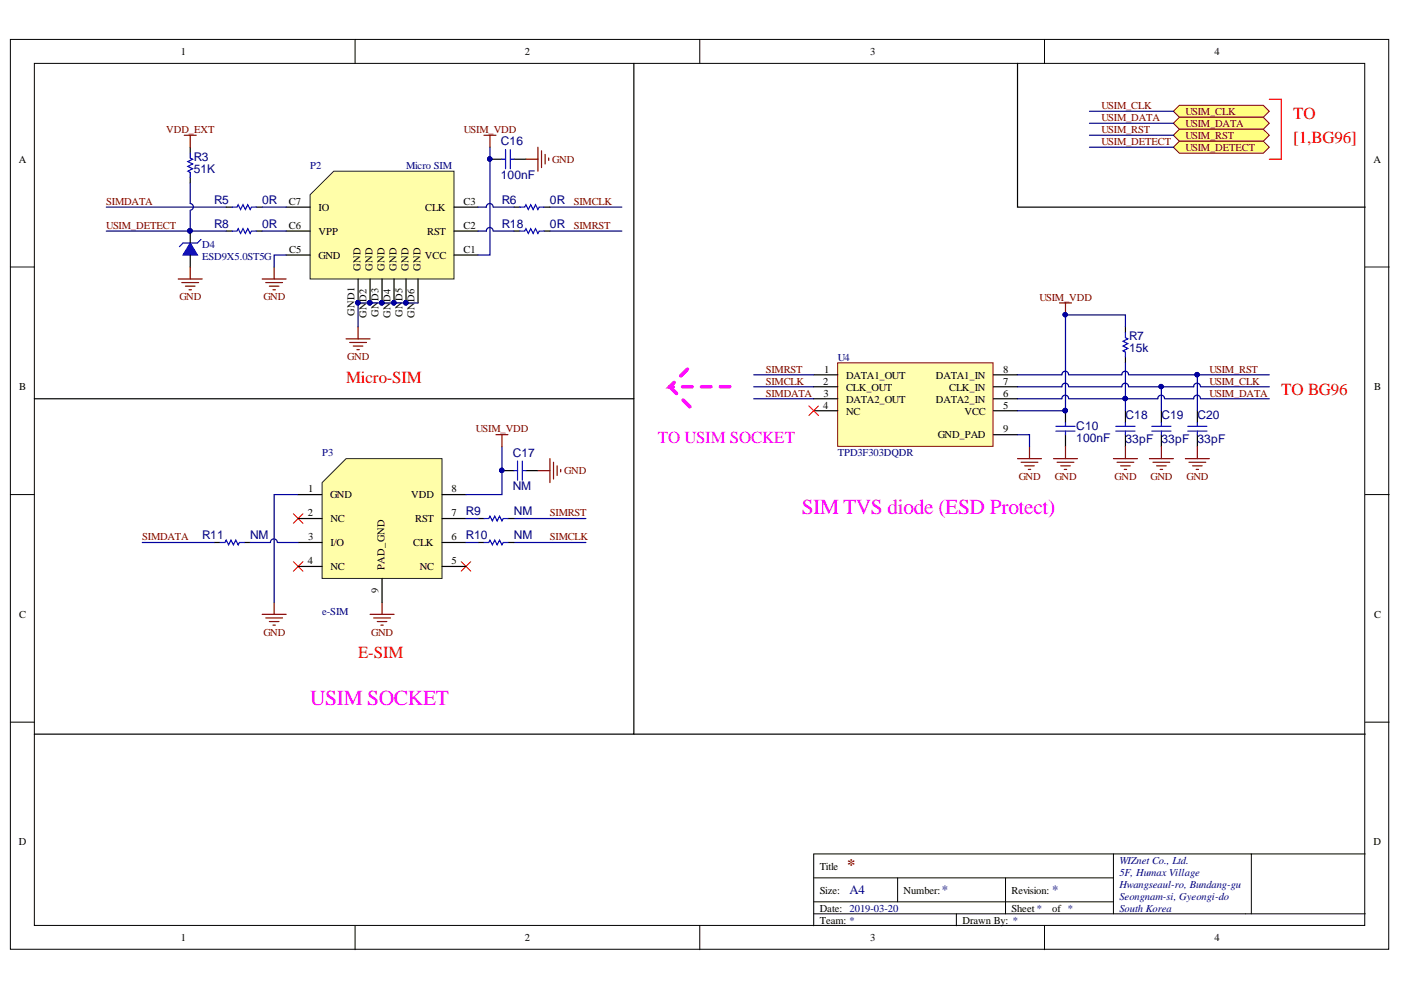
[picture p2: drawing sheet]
<svg xmlns="http://www.w3.org/2000/svg" width="297mm" height="210mm" viewBox="0 0 297 210" stroke-linecap="round" stroke-linejoin="round" font-family="sans-serif">
<defs><g id="words">
<g font-size="4.5" fill="#f0f">
<text x="170" y="108.9">SIM TVS diode (ESD Protect)</text>
<text x="65.8" y="149.5">USIM SOCKET</text>
</g>
<g font-size="3.6" fill="#f00">
<text x="274.2" y="25.3">TO</text>
<text x="274.2" y="30.3">[1,BG96]</text>
<text x="73.4" y="81.1">Micro-SIM</text>
<text x="271.7" y="83.7">TO BG96</text>
<text x="75.9" y="139.5">E-SIM</text>
</g>
<text font-size="3.6" fill="#f0f" x="139.5" y="93.8">TO USIM SOCKET</text>
<text font-size="3.4" fill="#800000" x="179.6" y="184.4">*</text>
<g font-size="2.7" fill="#000080">
<text x="180.1" y="189.6">A4</text>
<text x="199.7" y="189.6">*</text>
<text x="223.1" y="189.6">*</text>
</g>
<g font-size="2.5" fill="#000080">
<text x="41.1" y="34.1">R3</text>
<text x="106.2" y="30.8">C16</text>
<text x="41.1" y="36.6">51K</text>
<text x="106.2" y="37.9">100nF</text>
<text x="45.4" y="43.2">R5</text>
<text x="55.6" y="43.2">0R</text>
<text x="106.4" y="43.2">R6</text>
<text x="116.6" y="43.2">0R</text>
<text x="45.4" y="48.3">R8</text>
<text x="55.6" y="48.3">0R</text>
<text x="106.4" y="48.3">R18</text>
<text x="116.6" y="48.3">0R</text>
<text x="239.4" y="72.2">R7</text>
<text x="239.4" y="74.7">15k</text>
<text x="238.6" y="88.9">C18</text>
<text x="246.2" y="88.9">C19</text>
<text x="253.9" y="88.9">C20</text>
<text x="228.2" y="91.2">C10</text>
<text x="228.2" y="93.8">100nF</text>
<text x="238.6" y="94">33pF 33pF 33pF</text>
<text x="108.7" y="96.8">C17</text>
<text x="108.7" y="103.9">NM</text>
<text x="98.8" y="109.3">R9</text>
<text x="109" y="109.3">NM</text>
<text x="42.9" y="114.3">R11</text>
<text x="53" y="114.3">NM</text>
<text x="98.8" y="114.3">R10</text>
<text x="109" y="114.3">NM</text>
</g>
<g font-size="2.2">
<text x="38.3" y="11.7">1</text>
<text x="111.3" y="11.7">2</text>
<text x="184.5" y="11.7">3</text>
<text x="257.5" y="11.7">4</text>
<text x="4" y="34.5">A</text>
<text x="291.2" y="34.5">A</text>
<text x="61.3" y="43.4">C7</text>
<text x="67.5" y="44.7">IO</text>
<text x="90.2" y="44.7">CLK</text>
<text x="98.3" y="43.4">C3</text>
<text x="61.3" y="48.5">C6</text>
<text x="61.3" y="53.6">C5</text>
<text x="67.5" y="49.8">VPP</text>
<text x="90.6" y="49.8">RST</text>
<text x="98.3" y="48.5">C2</text>
<text x="98.3" y="53.6">C1</text>
<text x="67.5" y="54.9">GND</text>
<text x="76.5" y="57.4" transform="rotate(-90 76.5 57.4)">GND</text>
<text x="79" y="57.4" transform="rotate(-90 79 57.4)">GND</text>
<text x="81.6" y="57.4" transform="rotate(-90 81.6 57.4)">GND</text>
<text x="84.1" y="57.4" transform="rotate(-90 84.1 57.4)">GND</text>
<text x="86.6" y="57.4" transform="rotate(-90 86.6 57.4)">GND</text>
<text x="89.2" y="57.4" transform="rotate(-90 89.2 57.4)">GND</text>
<text x="90.1" y="54.9">VCC</text>
<text x="77.7" y="64" transform="rotate(-90 77.7 64)">D2</text>
<text x="80.3" y="63.9" transform="rotate(-90 80.3 63.9)">D3</text>
<text x="82.8" y="64" transform="rotate(-90 82.8 64)">D4</text>
<text x="85.4" y="63.9" transform="rotate(-90 85.4 63.9)">D5</text>
<text x="87.9" y="64" transform="rotate(-90 87.9 64)">D6</text>
<text x="75.2" y="67" transform="rotate(-90 75.2 67)">GND1</text>
<text x="77.7" y="67.3" transform="rotate(-90 77.7 67.3)">GN</text>
<text x="80.3" y="67.3" transform="rotate(-90 80.3 67.3)">GN</text>
<text x="82.8" y="67.3" transform="rotate(-90 82.8 67.3)">GN</text>
<text x="85.4" y="67.3" transform="rotate(-90 85.4 67.3)">GN</text>
<text x="87.9" y="67.3" transform="rotate(-90 87.9 67.3)">GN</text>
<text x="4.1" y="82.7">B</text>
<text x="174.6" y="81.5">2</text>
<text x="174.7" y="79">1</text>
<text x="179.4" y="80.3">DATA1_OUT</text>
<text x="179.4" y="82.8">CLK_OUT</text>
<text x="198.4" y="80.3">DATA1_IN</text>
<text x="201.2" y="82.8">CLK_IN</text>
<text x="212.7" y="79">8</text>
<text x="212.7" y="81.5">7</text>
<text x="291.3" y="82.7">B</text>
<text x="174.6" y="86.6">4</text>
<text x="174.6" y="84.1">3</text>
<text x="179.4" y="85.3">DATA2_OUT</text>
<text x="179.4" y="87.9">NC</text>
<text x="198.4" y="85.3">DATA2_IN</text>
<text x="204.5" y="87.9">VCC</text>
<text x="212.7" y="84.1">6</text>
<text x="212.7" y="86.6">5</text>
<text x="198.8" y="93">GND_PAD</text>
<text x="212.7" y="91.7">9</text>
<text x="65.3" y="104.4">1</text>
<text x="70" y="105.7">GND</text>
<text x="87.2" y="105.7">VDD</text>
<text x="95.7" y="104.4">8</text>
<text x="65.2" y="109.5">2</text>
<text x="70.1" y="110.7">NC</text>
<text x="88" y="110.7">RST</text>
<text x="95.7" y="109.5">7</text>
<text x="65.2" y="119.6">4</text>
<text x="65.3" y="114.6">3</text>
<text x="70.1" y="115.8">I/O</text>
<text x="87.6" y="115.8">CLK</text>
<text x="95.7" y="119.6">5</text>
<text x="95.7" y="114.6">6</text>
<text x="70.1" y="120.9">NC</text>
<text x="80.3" y="125.8" transform="rotate(-90 80.3 125.8)">9</text>
<text x="81.6" y="120.9" transform="rotate(-90 81.6 120.9)">PAD_GND</text>
<text x="89" y="120.9">NC</text>
<text x="4.1" y="131">C</text>
<text x="291.3" y="131">C</text>
<text x="4" y="179.2">D</text>
<text x="291.2" y="179.2">D</text>
<text x="173.8" y="184.4">Title</text>
<text x="173.8" y="189.5">Size:</text>
<text x="191.6" y="189.5">Number:</text>
<text x="214.5" y="189.5">Revision:</text>
<text x="173.8" y="193.3">Date: 2019-03-20</text>
<text x="173.8" y="195.8">Team: *</text>
<text x="204" y="195.8">Drawn By: *</text>
<text x="214.5" y="193.3">Sheet *</text>
<text x="223.1" y="193.3">of *</text>
<text x="38.3" y="199.6">1</text>
<text x="111.3" y="199.6">2</text>
<text x="184.5" y="199.6">3</text>
<text x="257.5" y="199.6">4</text>
</g>
<g font-size="2.2" fill="#800000">
<text x="233.5" y="23.1">USIM_CLK</text>
<text x="35.2" y="28.2">VDD_EXT</text>
<text x="98.3" y="28.2">USIM_VDD</text>
<text x="233.5" y="28.2">USIM_RST</text>
<text x="233.5" y="25.7">USIM_DATA</text>
<text x="251.3" y="24.3">USIM_CLK</text>
<text x="251.3" y="26.9">USIM_DATA</text>
<text x="251.3" y="29.4">USIM_RST</text>
<text x="117.1" y="34.6">GND</text>
<text x="233.5" y="30.7">USIM_DETECT</text>
<text x="251.3" y="31.9">USIM_DETECT</text>
<text x="22.5" y="43.4">SIMDATA</text>
<text x="121.7" y="43.4">SIMCLK</text>
<text x="22.5" y="48.5">USIM_DETECT</text>
<text x="121.7" y="48.5">SIMRST</text>
<text x="38" y="63.7">GND</text>
<text x="55.8" y="63.7">GND</text>
<text x="220.4" y="63.8">USIM_VDD</text>
<text x="73.6" y="76.4">GND</text>
<text x="162.4" y="79">SIMRST</text>
<text x="162.4" y="81.5">SIMCLK</text>
<text x="256.4" y="79">USIM_RST</text>
<text x="256.4" y="81.5">USIM_CLK</text>
<text x="162.4" y="84.1">SIMDATA</text>
<text x="256.4" y="84.1">USIM_DATA</text>
<text x="100.9" y="91.7">USIM_VDD</text>
<text x="119.6" y="100.6">GND</text>
<text x="216" y="101.8">GND</text>
<text x="223.6" y="101.8">GND</text>
<text x="236.3" y="101.8">GND</text>
<text x="244" y="101.8">GND</text>
<text x="251.6" y="101.8">GND</text>
<text x="116.6" y="109.5">SIMRST</text>
<text x="30.2" y="114.6">SIMDATA</text>
<text x="116.6" y="114.6">SIMCLK</text>
<text x="55.8" y="134.8">GND</text>
<text x="78.7" y="134.8">GND</text>
</g>
<g font-size="2.2" fill="#000080">
<text x="65.8" y="35.8">P2</text>
<text x="86.1" y="35.8">Micro SIM</text>
<text x="42.9" y="52.6">D4</text>
<text x="42.9" y="55.1">ESD9X5.0ST5G</text>
<text x="177.6" y="76.5">U4</text>
<text x="68.3" y="96.8">P3</text>
<text x="177.6" y="96.8">TPD3F303DQDR</text>
<text x="68.3" y="130.3">e-SIM</text>
<text x="237.3" y="183.1">WIZnet Co., Ltd.</text>
<text x="237.3" y="185.7">5F, Humax Village</text>
<text x="237.3" y="188.2">Hwangseaul-ro, Bundang-gu</text>
<text x="237.3" y="190.7">Seongnam-si, Gyeongi-do</text>
<text x="237.3" y="193.3">South Korea</text>
</g>
</g></defs>
<g fill="#fff" stroke="#000" stroke-width=".21">
<path d="M2.2 8.4h292.2v192.9h-292.2z"/>
<path d="M7.3 13.4h282.1v182.8h-282.1z"/>
</g>
<g fill="none" stroke="#000" stroke-width=".21">
<path d="M75.3 8.4v5M148.4 8.4v5M221.5 8.4v5M2.2 56.6h5.1M289.5 56.6h5M2.2 104.9h5.1M289.5 104.9h5M2.2 153.1h5.1M289.5 153.1h5M75.3 196.3v5.1M148.4 196.3v5.1M172.5 186.1h63.6"/>
<path d="M172.5 193.7h117M172.5 191.2h63.6M190.3 186.1v5.1M202.8 193.7v2.6M213.2 186.1v7.6M221.5 196.3v5.1M236.1 181.1v12.6M265.3 181.1h-92.8v15.2M289.5 181.1h-24.2v12.6"/>
</g>
<path d="M62.2 119.1l2 2M62.2 108.9l2 2.1M64.2 119.1l-2 2M64.2 108.9l-2 2.1M97.8 119.1l2 2M99.8 119.1l-2 2" fill="none" stroke="#f00" stroke-width=".21"/>
<path d="M55.6 130.3h5.1M56.3 131h3.6M57.1 131.8h2M57.9 132.5h.5M58.1 127.7v2.6M78.5 130.3h5M79.2 131h3.6M80 131.8h2M80.7 132.5h.6M81 127.7v2.6" fill="none" stroke="#800000" stroke-width=".25"/>
<g fill="#ffff80" stroke="#800000" stroke-width=".21">
<path d="M248.8 23.6l1.3-1.3h17.7l1.3 1.3-1.3 1.3h-17.7z" fill-rule="evenodd"/>
<path d="M248.8 26.1l1.3-1.2h17.7l1.3 1.2-1.3 1.3h-17.7z" fill-rule="evenodd"/>
<path d="M248.8 28.7l1.3-1.3h17.7l1.3 1.3-1.3 1.2h-17.7z" fill-rule="evenodd"/>
</g>
<path d="M231 28.7h17.8M231 26.1h17.8M231 23.6h17.8" fill="none" stroke="#000080" stroke-width=".25"/>
<path d="M68.3 102.3l5.1-5.1h20.3v25.4h-25.4z" fill-rule="evenodd" fill="#fffea9"/>
<path d="M68.3 102.3l5.1-5.1h20.3v25.4h-25.4z" fill="none" stroke="#172721" stroke-width=".21"/>
<path d="M63.1 104.9h5.1M63.2 109.9h5.1M63.2 115h5.1M93.7 104.9h5.1M93.7 109.9h5.1M93.7 115h5.1M63.2 120.1h5.1M81 122.6v5.1M93.7 120.1h5.1" fill="none" stroke="#000" stroke-width=".25"/>
<path d="M63.1 104.9h-5v22.8M109 115h15.2M109 109.9h15.2" fill="none" stroke="#000080" stroke-width=".25"/>
<path d="M65.8 41.3l5-5h25.5v22.9h-30.5z" fill-rule="evenodd" fill="#fffea9"/>
<path d="M65.8 41.3l5-5h25.5v22.9h-30.5z" fill="none" stroke="#172721" stroke-width=".21"/>
<path d="M60.7 43.9h5.1M60.7 54.1h5.1M60.7 49h5.1M75.9 59.2v5M78.5 59.2v5M81 59.2v5M83.5 59.2v5M86.1 59.2v5M88.6 59.2v5M96.3 43.9h5M96.3 54.1h5M96.3 49h5" fill="none" stroke="#000" stroke-width=".25"/>
<g fill="#000080" stroke="#000080" stroke-width=".21">
<circle cx="75.9" cy="64.2" r=".46"/>
<circle cx="78.4" cy="64.2" r=".47"/>
<circle cx="80.9" cy="64.2" r=".47"/>
<circle cx="83.5" cy="64.2" r=".46"/>
<circle cx="86" cy="64.2" r=".46"/>
</g>
<path d="M177.6 76.9h32.9v17.7h-32.9z" fill="#ffffb0" stroke="#800000" stroke-width=".21"/>
<g fill="none" stroke="#000" stroke-width=".25">
<path d="M103.9 33.8h2.5M109 33.8h2.5M172.5 79.5h5.1M210.6 79.5h5.1M106.4 99.8h2.6M111.5 99.8h2.6M172.5 82h5.1M172.5 84.5h5.1M172.5 87.1h5.1M210.6 82h5.1M210.6 84.5h5.1M210.6 87.1h5.1"/>
<path d="M210.6 92.2h5.1M45.4 115h1.3M51.8 115h1.2M101.3 109.9h1.3M101.3 115h1.3M107.7 109.9h1.3M107.7 115h1.3"/>
</g>
<g fill="none" stroke="#800000" stroke-width=".25">
<path d="M102.6 28.7h2.6M103.9 28.7v2.5M111.5 33.8h2.6M114.1 31.2v5.1M114.8 32v3.5M115.6 32.7v2.1M116.3 33.5v.5M55.6 59.2h5.1M56.3 59.9h3.6M58.1 56.6v2.6M57.1 60.7h2M57.9 61.4h.5"/>
<path d="M73.4 71.8h5.1M74.1 72.6h3.6M74.9 73.4h2M75.7 74.1h.5M75.9 69.3v2.5M224.6 64.2h2.6M225.9 64.2v2.6M105.2 92.2h2.5M106.4 92.2v2.5M114.1 99.8h2.5M116.6 97.2v5.1M117.4 98v3.6"/>
<path d="M118.1 98.8v2M118.9 99.5v.5M215.7 97.2h5.1M216.5 98h3.6M217.3 98.8h2M218 99.5h.5M218.3 94.7v2.5"/>
</g>
<g fill="#000080" stroke="#000080" stroke-width=".21">
<circle cx="225.8" cy="66.7" r=".46"/>
<circle cx="86" cy="64.2" r=".46"/>
<circle cx="83.5" cy="64.2" r=".46"/>
<circle cx="80.9" cy="64.2" r=".47"/>
<circle cx="78.4" cy="64.2" r=".47"/>
<circle cx="75.9" cy="64.2" r=".46"/>
<circle cx="106.4" cy="99.7" r=".46"/>
<circle cx="103.8" cy="33.7" r=".46"/>
</g>
<g fill="none" stroke="#000080" stroke-width=".25">
<path d="M103.9 31.2v22.9h-2.6M22.5 43.9h25.5M60.7 54.1h-2.6v2.5M116.6 43.9h15.2M116.6 49h15.2M88.6 64.2h-12.7v5.1M159.8 79.5h12.7M106.4 94.7v10.2h-7.6M159.8 82h12.7M159.8 84.5h12.7M215.7 92.2h2.6v2.5M30.2 115h15.2"/>
<path d="M58.8 115a.72 .72 0 0 0-.7-.7 .72 .72 0 0 0-.8 .7h-4.3M58.9 115h4.3M98.8 109.9h2.5M98.8 115h2.5"/>
</g>
<path d="M171.5 86.1l2 2M173.5 86.1l-2 2" fill="none" stroke="#f00" stroke-width=".21"/>
<path d="M106.4 33.8h.8M107.2 31.7v4.1M108.2 31.7v4.1M108.2 33.8h.8M109 99.8h.7M109.7 97.8v4M110.7 97.8v4M110.7 99.8h.8M46.7 115h1l.3-.5 .5 1 .5-1 .5 1 .5-1 .5 1 .3-.5h1M102.6 109.9h1l.3-.5 .5 1.1 .5-1.1 .5 1.1 .5-1.1 .5 1.1 .3-.6h1M102.6 115h1l.3-.5 .5 1 .5-1 .5 1 .5-1 .5 1 .3-.5h1" fill="none" stroke="#00f" stroke-width=".25"/>
<path d="M142 82l5.1 5.1M154.7 82h-12.7l5.1-5.1" fill="none" stroke="#f0f" stroke-width=".76" stroke-dasharray="2 2"/>
<path d="M248.8 31.2l1.3-1.3h17.7l1.3 1.3-1.3 1.3h-17.7z" fill-rule="evenodd" fill="#ffff80" stroke="#800000" stroke-width=".21"/>
<path d="M231 31.2h17.8" fill="none" stroke="#000080" stroke-width=".25"/>
<path d="M40.3 51.5l1.6 2.6h-3.1z" fill="#00f"/>
<g fill="none" stroke="#00f" stroke-width=".25">
<path d="M40.3 32.5v1l.5 .3-1 .5 1 .5-1 .5 1 .5-1 .5 .5 .2v1.1M40.3 51.5l1.6 2.6h-3.1zM42.6 50.8l-.7 .7h-3.1l-.8 .8M49.2 43.9h1l.3-.5 .5 1 .5-1 .5 1 .5-1 .5 1 .3-.5h1M49.2 49h1l.3-.5 .5 1 .5-1 .5 1 .5-1 .5 1 .3-.5h1M110.2 43.9h1.1l.2-.5 .5 1 .5-1 .5 1 .5-1 .6 1 .2-.5h1M110.2 49h1.1l.2-.5 .5 1 .5-1 .5 1 .5-1 .6 1 .2-.5h1M238.6 70.6v1l.5 .2-1 .6 1 .5-1 .5 1 .5-1 .5 .5 .2v1.1M223.9 91.4h4M223.9 90.4h4M225.9 89.6v.8M225.9 91.4v.8"/>
<path d="M236.6 91.4h4M236.6 90.4h4M238.6 89.6v.8M238.6 91.4v.8M244.2 91.4h4.1M244.2 90.4h4.1M246.2 89.6v.8M246.2 91.4v.8M251.8 91.4h4.1M251.8 90.4h4.1M253.9 89.6v.8M253.9 91.4v.8"/>
</g>
<g fill="none" stroke="#000" stroke-width=".25">
<path d="M134.4 13.4v142.3h-127.1M215.7 13.4v30.5h73.8M40.3 31.2v1.3M40.3 37.6v1.2M40.3 49v2.5M40.3 54.1v2.5M48 43.9h1.2M48 49h1.2M54.3 43.9h1.3M54.3 49h1.3M109 43.9h1.2M109 49h1.2"/>
<path d="M115.3 43.9h1.3M115.3 49h1.3M238.6 69.3v1.3M238.6 75.7v1.2M7.3 84.5h127.1M225.9 87.1v2.5M225.9 92.2v2.5M238.6 87.1v2.5M238.6 92.2v2.5M246.2 87.1v2.5M246.2 92.2v2.5M253.9 87.1v2.5"/>
<path d="M253.9 92.2v2.5M134.4 155.7h155.1"/>
</g>
<g fill="#000080" stroke="#000080" stroke-width=".21">
<circle cx="40.3" cy="48.9" r=".46"/>
<circle cx="225.8" cy="87" r=".47"/>
<circle cx="238.6" cy="84.5" r=".46"/>
<circle cx="246.2" cy="82" r=".46"/>
<circle cx="253.8" cy="79.4" r=".47"/>
<circle cx="225.8" cy="66.7" r=".46"/>
</g>
<g fill="none" stroke="#800000" stroke-width=".25">
<path d="M39.1 28.7h2.5M40.3 28.7v2.5M37.8 59.2h5.1M38.6 59.9h3.5M40.3 56.6v2.6M39.3 60.7h2M40.1 61.4h.5M223.4 97.2h5M224.1 98h3.6M224.9 98.8h2M225.6 99.5h.6M225.9 94.7v2.5"/>
<path d="M236.1 97.2h5.1M236.8 98h3.6M237.6 98.8h2M238.4 99.5h.5M238.6 94.7v2.5M243.7 97.2h5.1M244.5 98h3.5M245.2 98.8h2.1M246 99.5h.5M246.2 94.7v2.5M251.3 97.2h5.1M252.1 98h3.5"/>
<path d="M252.8 98.8h2.1M253.6 99.5h.5M253.9 94.7v2.5"/>
</g>
<g fill="none" stroke="#000080" stroke-width=".25">
<path d="M40.3 38.8v4.4a.71 .71 0 0 1 .7 .7 .71 .71 0 0 1-.7 .7M22.5 49h25.5M40.3 44.7v4.3M55.6 43.9h5.1M55.6 49h5.1M101.3 43.9h1.8M101.3 49h1.8M104.5 43.9a.71 .71 0 0 0-.7-.7 .71 .71 0 0 0-.7 .7M104.5 49a.71 .71 0 0 0-.7-.8 .71 .71 0 0 0-.7 .8M104.6 43.9h4.4M104.6 49h4.4M226.6 79.5a.71 .71 0 0 0-.8-.8 .71 .71 0 0 0-.7 .8h-9.4"/>
<path d="M238.6 69.3v-2.5h-12.7v20.3h-10.2M238.6 76.9v10.2M239.3 79.5a.71 .71 0 0 0-.7-.8 .71 .71 0 0 0-.7 .8h-11.2M239.4 79.5h29.7M253.9 79.5v7.6M226.6 82a.71 .71 0 0 0-.8-.8 .71 .71 0 0 0-.7 .8h-9.4M226.6 84.5a.71 .71 0 0 0-.8-.7 .71 .71 0 0 0-.7 .7h-9.4M239.3 82a.71 .71 0 0 0-.7-.8 .71 .71 0 0 0-.7 .8h-11.2M246.2 82v5.1M246.9 84.5a.71 .71 0 0 0-.7-.7 .71 .71 0 0 0-.7 .7h-18.8M254.5 82a.71 .71 0 0 0-.7-.8 .71 .71 0 0 0-.7 .8h-13.7M254.5 84.5a.72 .72 0 0 0-.7-.7 .72 .72 0 0 0-.7 .7h-6.1"/>
<path d="M254.6 82h14.5M254.6 84.5h14.5"/>
</g>
<path d="M269.1 21.1h2.6v12.7h-2.6" fill="none" stroke="#f00" stroke-width=".25"/>
<use href="#words"/>
</svg>
